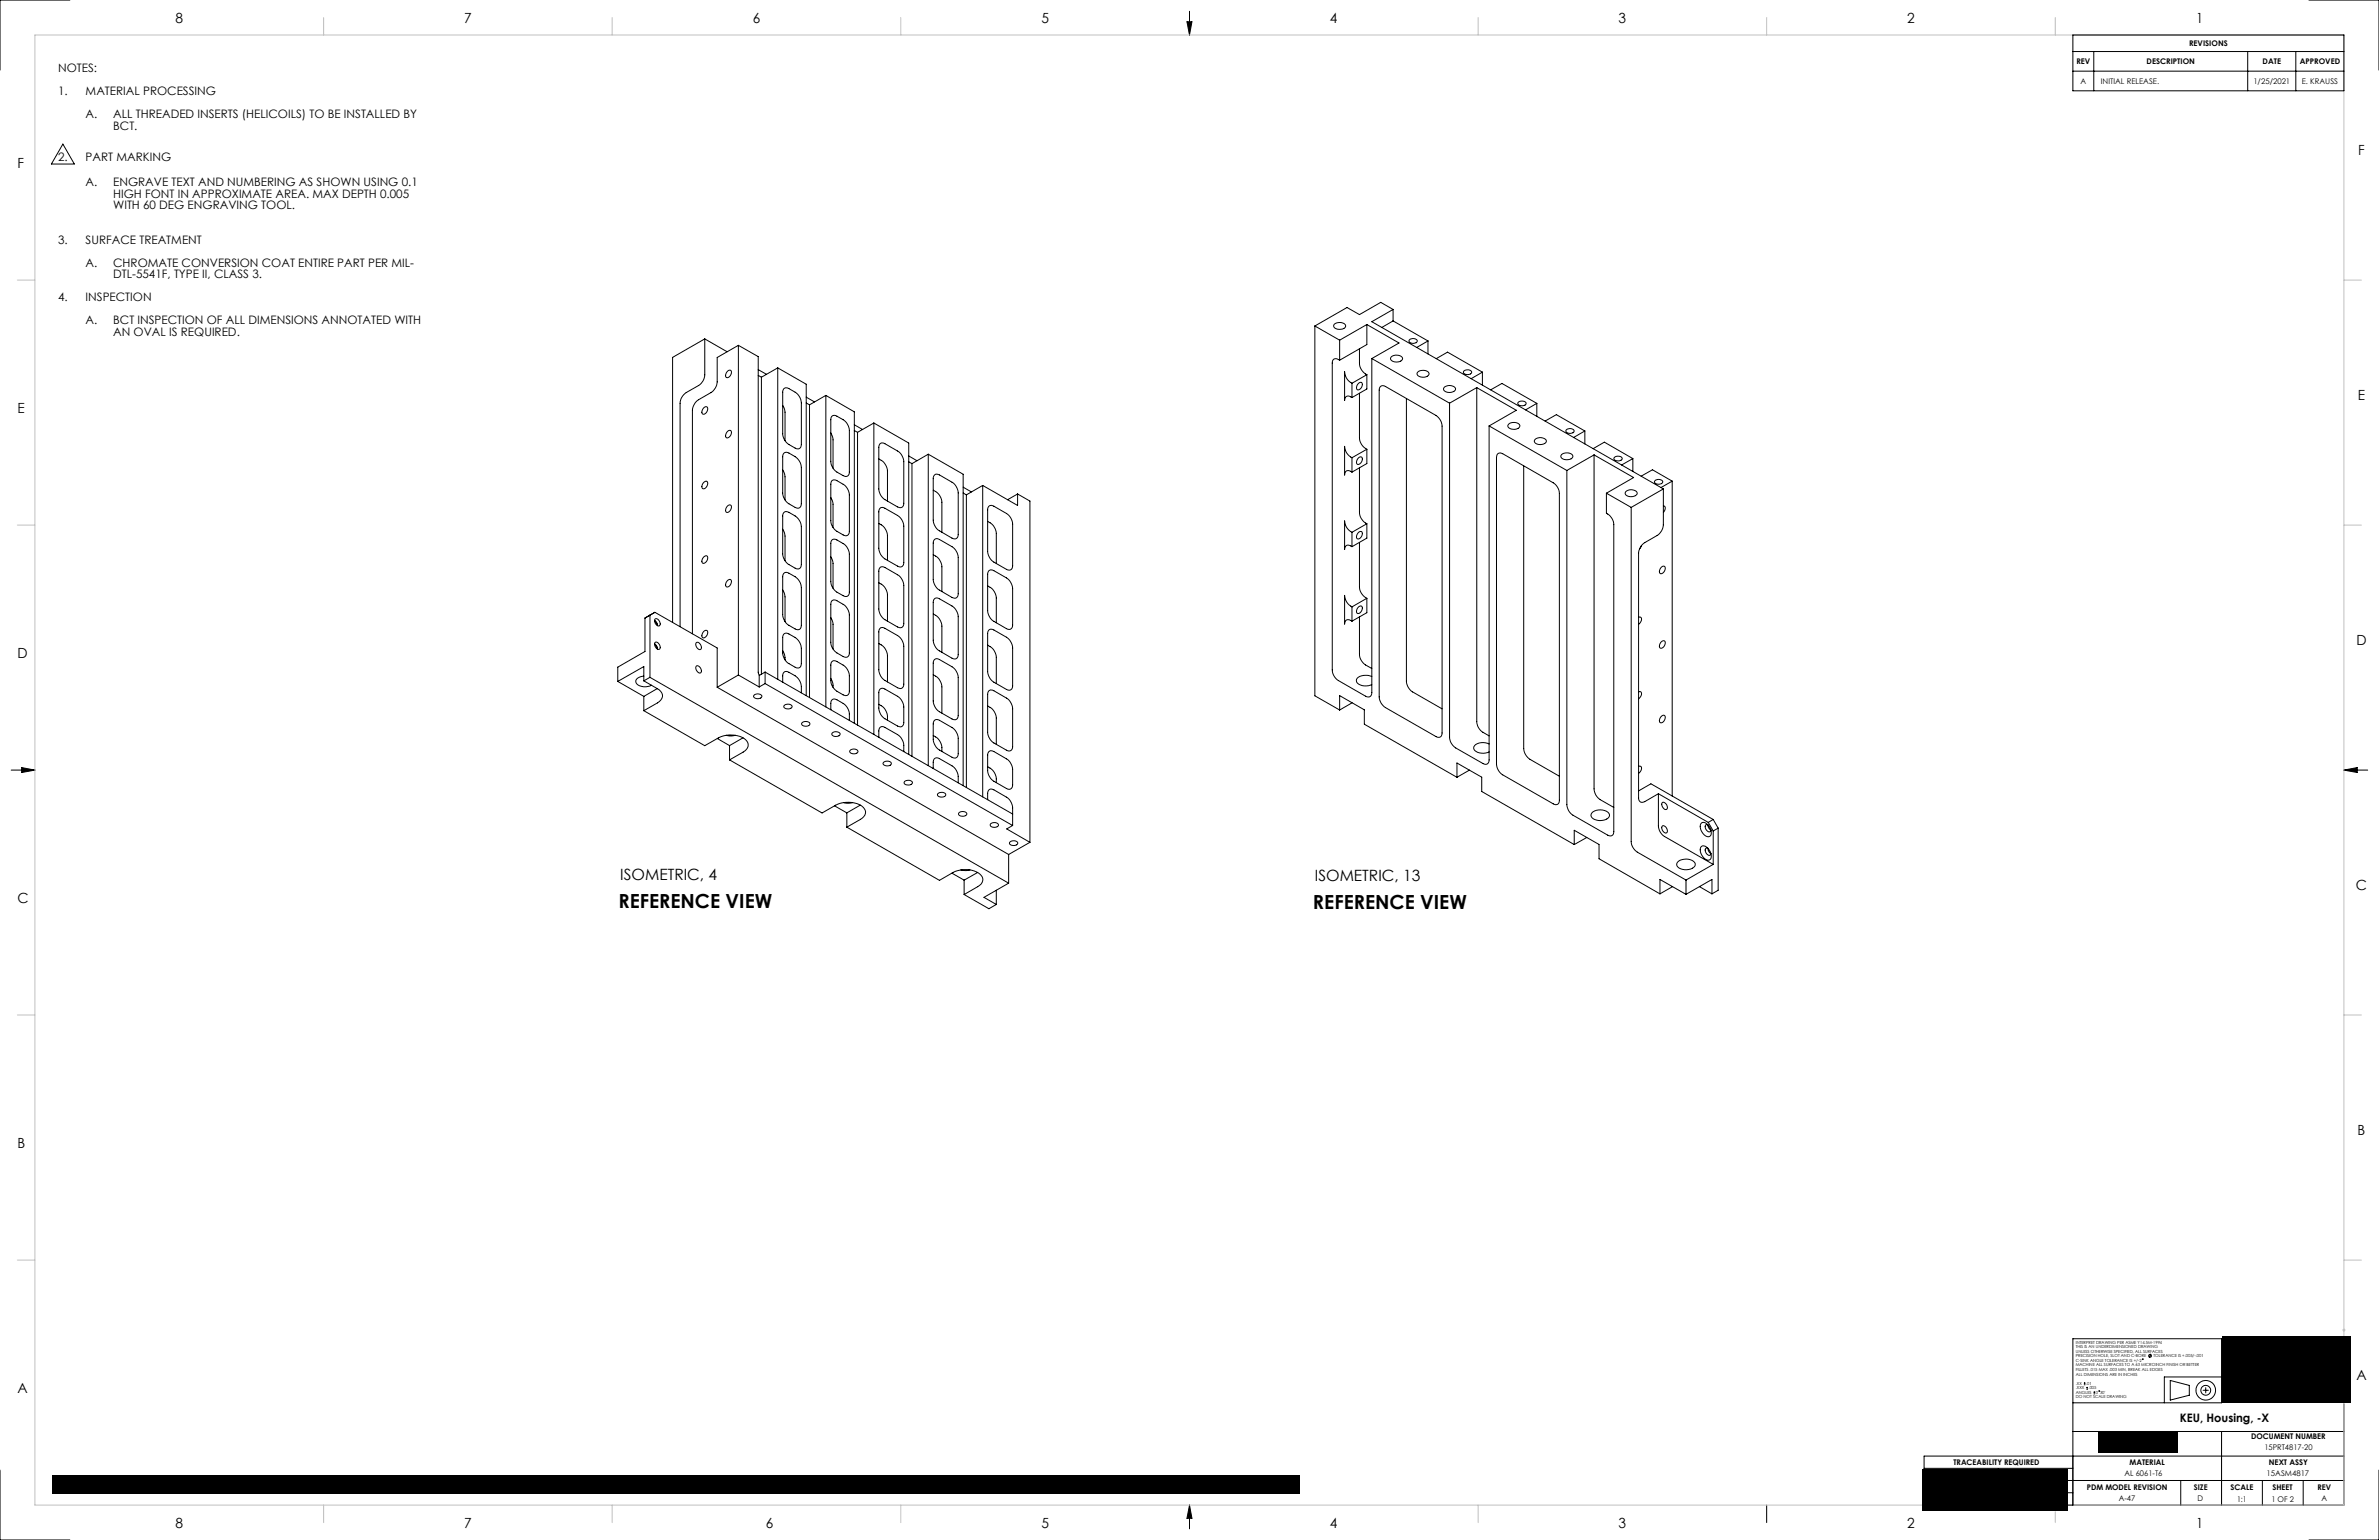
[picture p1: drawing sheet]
<svg xmlns="http://www.w3.org/2000/svg" width="864mm" height="559mm" viewBox="0 0 864 559" stroke-linecap="round" stroke-linejoin="round" font-family="sans-serif">
<defs><g id="words">
<g font-size="7.1">
<text x="224.5" y="329.6">REFERENCE VIEW</text>
<text x="476.6" y="329.8">REFERENCE VIEW</text>
</g>
<g font-size="5.6">
<text x="225.2" y="319.3">ISOMETRIC, 4</text>
<text x="477.3" y="319.6">ISOMETRIC, 13</text>
</g>
<g font-size="5.1">
<text x="63.7" y="8.5">8</text>
<text x="168.5" y="8.5">7</text>
<text x="273.3" y="8.5">6</text>
<text x="378" y="8.5">5</text>
<text x="482.8" y="8.5">4</text>
<text x="587.6" y="8.5">3</text>
<text x="692.4" y="8.5">2</text>
<text x="797.2" y="8.5">1</text>
<text x="856.1" y="56.1">F</text>
<text x="6.3" y="60.9">F</text>
<text x="6.3" y="149.8">E</text>
<text x="855.9" y="145">E</text>
<text x="855.4" y="233.9">D</text>
<text x="6.3" y="238.7">D</text>
<text x="855.2" y="322.8">C</text>
<text x="6.3" y="327.6">C</text>
<text x="855.8" y="411.7">B</text>
<text x="6.3" y="416.5">B</text>
<text x="855.4" y="500.6">A</text>
<text x="6.3" y="505.4">A</text>
<text x="63.7" y="554.6">8</text>
<text x="168.5" y="554.6">7</text>
<text x="278" y="554.6">6</text>
<text x="378" y="554.6">5</text>
<text x="482.8" y="554.6">4</text>
<text x="587.6" y="554.6">3</text>
<text x="692.4" y="554.6">2</text>
<text x="797.2" y="554.6">1</text>
</g>
<g font-size="4.2">
<text x="21.1" y="26.3">NOTES:</text>
<text x="21.1" y="34.6">1.</text>
<text x="31.1" y="34.6">MATERIAL PROCESSING</text>
<text x="31.1" y="43">A.</text>
<text x="41.1" y="43">ALL THREADED INSERTS (HELICOILS) TO BE INSTALLED BY</text>
<text x="41.1" y="47.2">BCT.</text>
<text x="21.1" y="58.6">2.</text>
<text x="31.1" y="58.6">PART MARKING</text>
<text x="31.1" y="67.6">A.</text>
<text x="41.1" y="67.6">ENGRAVE TEXT AND NUMBERING AS SHOWN USING 0.1</text>
<text x="41.1" y="71.7">HIGH FONT IN APPROXIMATE AREA. MAX DEPTH 0.005</text>
<text x="41.1" y="75.9">WITH 60 DEG ENGRAVING TOOL.</text>
<text x="21.1" y="88.4">3.</text>
<text x="31.1" y="88.4">SURFACE TREATMENT</text>
<text x="31.1" y="96.8">A.</text>
<text x="41.1" y="96.8">CHROMATE CONVERSION COAT ENTIRE PART PER MIL-</text>
<text x="41.1" y="101">DTL-5541F, TYPE II, CLASS 3.</text>
<text x="21.1" y="109.3">4.</text>
<text x="31.1" y="109.3">INSPECTION</text>
<text x="31.1" y="117.6">A.</text>
<text x="41.1" y="117.6">BCT INSPECTION OF ALL DIMENSIONS ANNOTATED WITH</text>
<text x="41.1" y="121.8">AN OVAL IS REQUIRED.</text>
<text x="791.3" y="516">KEU, Housing, -X</text>
</g>
<g font-size="2.8">
<text x="794.7" y="16.7">REVISIONS</text>
<text x="753.7" y="23.3">REV</text>
<text x="779.2" y="23.3">DESCRIPTION</text>
<text x="821.3" y="23.3">DATE</text>
<text x="834.8" y="23.3">APPROVED</text>
<text x="755.2" y="30.4">A</text>
<text x="762.6" y="30.4">INITIAL RELEASE.</text>
<text x="818" y="30.4">1/25/2021</text>
<text x="835.6" y="30.4">E. KRAUSS</text>
<text x="817.2" y="522.3">DOCUMENT NUMBER</text>
<text x="822" y="526.3">15PRT4817-20</text>
<text x="709.1" y="531.5">TRACEABILITY REQUIRED</text>
<text x="773.1" y="531.5">MATERIAL</text>
<text x="823.6" y="531.5">NEXT ASSY</text>
<text x="771.2" y="535.5">AL 6061-T6</text>
<text x="822.8" y="535.5">15ASM4817</text>
<text x="757.5" y="540.5">PDM MODEL REVISION</text>
<text x="769.1" y="544.8">A-47</text>
<text x="796.4" y="540.7">SIZE</text>
<text x="797.8" y="544.8">D</text>
<text x="809.7" y="540.7">SCALE</text>
<text x="812.1" y="544.9">1:1</text>
<text x="824.5" y="544.9">1 OF 2</text>
<text x="824.9" y="540.7">SHEET</text>
<text x="841.3" y="540.7">REV</text>
<text x="842.7" y="544.7">A</text>
</g>
<g font-size="1.5">
<text x="753.5" y="487.6">INTERPRET DRAWING PER ASME Y14.5M-1994</text>
<text x="753.5" y="489.2">THIS IS AN UNDERDIMENSIONED DRAWING</text>
<text x="753.5" y="490.9">UNLESS OTHERWISE SPECIFIED, ALL SURFACES</text>
<text x="753.5" y="494.2">C-SINK ANGLE TOLERANCE IS +/-2</text>
<text x="753.5" y="492.5">PRECISION HOLE, SLOT AND C-BORE</text>
<text x="753.5" y="495.8">MACHINE ALL SURFACES TO A 63 MICROINCH FINISH OR BETTER</text>
<text x="753.5" y="497.5">FILLETS .015 MAX .003 MIN, BREAK ALL EDGES</text>
<text x="781.8" y="492.5">TOLERANCE IS +.005/-.001</text>
<text x="753.5" y="499.1">ALL DIMENSIONS ARE IN INCHES</text>
<text x="753.5" y="502.4">.XX</text>
<text x="757.3" y="502.4">.01</text>
<text x="753.5" y="504.1">.XXX</text>
<text x="753.5" y="505.7">ANGLES</text>
<text x="753.5" y="507.4">DO NOT SCALE DRAWING</text>
<text x="758.2" y="504.1">.005</text>
<text x="760.8" y="505.7">0</text>
<text x="762.3" y="505.7">30'</text>
</g>
</g></defs>
<g fill="none" stroke="#000" stroke-width=".36">
<path d="M25.4 0h-25.4v25.4M430.9 7.9h1.8l-.9 4.8zM431.8 4.1v8.6M752.5 12.7h98.4v20.2h-98.4zM752.5 18.7h98.4M760.1 18.7v14.2M815.9 18.7v14.2M833.4 18.7v14.2M838.2 0h25.4v25.4M752.5 25.8h98.4M22.8 52.3l4.2 7.2h-8.3zM477.3 118.3v134.2l9 5.1"/>
<path d="M477.3 118.3l9 5.1M484.4 117.7a2.86 2.86 0 0 1 4.1 .5 2.5 2.5 0 0 1-4 .8 .89 .89 0 0 1-.1-1.3zM496.2 117.8l11.7 6.7-9.9 5.6M496.2 117.8l-9.9 5.6M496.2 117.8v7.2l-9.9 5.7M505.7 112.3l-4.5-2.6-7.7 4.5-4.5-2.6-11.7 6.7M505.7 112.3l-7.7 4.4 105.8 60.7M505.7 116.5l-4.1 2.3M505.7 116.5l12.7 7.2M505.7 112.3v4.2M255.8 123v13a4.8 4.8 0 0 1-2.2 3.9l-4.5 2.6a4.9 4.9 0 0 0-2.2 3.8v81.1M255.8 123l-11.6 6.7v96.1"/>
<path d="M255.8 123l8.1 4.6M263.9 134.9a.92 .92 0 0 1 1.6-.2 1.77 1.77 0 0 1-1.9 2.2l-.2-.6zM268 125.3l-7.7 4.4v8.9a4.9 4.9 0 0 1-2.2 3.9l-4.5 2.5a5.1 5.1 0 0 0-2.2 3.9v81.1M268 125.3l7.2 4.1v114.5l.5 1.1M268 125.3v119.6M275.2 136.2l1.2 .7M275.2 134.1l3 1.7M276.4 136.9v107.8M282.3 133.5v113M282.3 133.5l10.4 5.9v113M282.3 133.5l-5.9 3.4M486.3 123.4v7.3"/>
<path d="M490.8 139.1a4.9 4.9 0 0 1-2.7-4.2v10.4a1.48 1.48 0 0 1 .9-1.6 1.48 1.48 0 0 1 1.8 .6M490.8 139.1v5.2M493.3 139l.7-.3a1.61 1.61 0 0 1 .3 1.8 1.61 1.61 0 0 1-1.6 .9l-.2-1.1zM493.5 126.6v5.2a4.9 4.9 0 0 0 2.7 4.2M496.2 136v5.1l-5.4 3.2M496.2 136l-5.4 3.1M498 130.1v121.2a1.39 1.39 0 0 1-.7 1.5 1.39 1.39 0 0 1-1.6-.2l-9.9-5.7a4.8 4.8 0 0 1-2.2-3.8v-111.3a1.47 1.47 0 0 1 .9-1.7 1.47 1.47 0 0 1 1.8 .6M498 130.1l28.2 16.2M505 129.5a2.86 2.86 0 0 1 4.2 .5 2.55 2.55 0 0 1-4.4 .2zM511.6 123.4a1.79 1.79 0 0 1 2.9 .4 1.75 1.75 0 0 1-3-.2zM514.6 135a2.82 2.82 0 0 1 4.2 .5 2.5 2.5 0 0 1-4 .9 .85 .85 0 0 1-.2-1.4zM518.4 123.7l-4.1 2.4"/>
<path d="M518.4 123.7v4.7M521.4 130.1l4.1-2.3 12.6 7.2M531.4 134.7a1.79 1.79 0 0 1 2.8 .4 1.75 1.75 0 0 1-3-.1zM538.1 135l-4.1 2.4M538.1 135v4.7M255.3 148.2a.9 .9 0 0 1 1.6-.2 1.76 1.76 0 0 1-1.9 2.2l-.2-.6zM263.9 156.7a.9 .9 0 0 1 1.6-.2 1.76 1.76 0 0 1-1.9 2.3l-.2-.6zM284.1 147.1l.7 1.4 .2 1.1v10.3M284.5 141.1l.6-.4 1.3 .3a7.9 7.9 0 0 1 3.5 2.4l.8 1.7 .2 1.1v15.1a1.39 1.39 0 0 1-.7 1.4 1.39 1.39 0 0 1-1.6-.1 8.1 8.1 0 0 1-3.5-2.5l-.8-1.6-.2-1.1v-15.1zM292.7 146.2l1.2 .7M292.7 144.1l3 1.7M293.9 146.9v106.2"/>
<path d="M299.8 143.5v113M299.8 143.5l10.3 5.9v113M299.8 143.5l-5.9 3.4M301.6 157.1l.8 2.5v10.3M301.9 151.1l1.1-.4 .8 .3a7.8 7.8 0 0 1 3.5 2.5l.6 1 .4 1.7v15.1a1.37 1.37 0 0 1-.6 1.4 1.37 1.37 0 0 1-1.6-.1 7.9 7.9 0 0 1-3.5-2.5l-.9-1.6-.1-1.1v-15.1zM310.1 156.2l1.2 .7M310.1 154.1l3 1.8M311.3 156.9v106.2M317.2 153.5l12.7 7.3v113M317.2 153.5v113M317.2 153.5l-5.9 3.4M493.5 142.7v16.2a4.9 4.9 0 0 0 2.7 4.1"/>
<path d="M501.1 140.3l.6-.4 1.2 .3 18.4 10.5a4.9 4.9 0 0 1 2.2 3.9v111.4a1.36 1.36 0 0 1-.7 1.4 1.36 1.36 0 0 1-1.5-.1l-18.4-10.5a4.9 4.9 0 0 1-2.2-3.9v-111.4zM510.5 144.6v102.6a4.9 4.9 0 0 0 2.3 3.9l10.7 6.1M524.3 140.5a2.79 2.79 0 0 1 4.1 .6 2.52 2.52 0 0 1-4.4 .2zM526.2 146.3v121.2a4.9 4.9 0 0 0 2.2 3.9l9.9 5.6a1.37 1.37 0 0 0 1.6 .2 1.37 1.37 0 0 0 .7-1.5v-121.1M536.1 140.7v121.1a4.8 4.8 0 0 0 2.2 3.9l2.3 1.3M536.1 140.7l14.3 8.2-9.8 5.7M536.1 140.7l-9.9 5.6M540.6 154.6l28.2 16.1M541.1 141.5l4.1-2.4 12.7 7.3M547.6 154a2.82 2.82 0 0 1 4.1 .4 2.52 2.52 0 0 1-4.4 .2zM551.1 146a1.82 1.82 0 0 1 2.9 .5 1.77 1.77 0 0 1-3-.2zM557.2 159.5a2.75 2.75 0 0 1 4.1 .5 2.55 2.55 0 0 1-3.9 .8 .85 .85 0 0 1-.2-1.3z"/>
<path d="M557.9 146.4l-4.1 2.3M557.9 146.4v4.7M560.9 152.8l4.1-2.3 10.3 5.9M568.5 156a1.78 1.78 0 0 1 2.9 .5 1.75 1.75 0 0 1-3-.2zM575.3 156.4l-4.1 2.3M575.3 156.4v4.7M255.3 175.2a.92 .92 0 0 1 1.6-.2 1.77 1.77 0 0 1-1.9 2.3l-.2-.7zM284.1 170.5l.7 1.4 .2 1.1v8.4M284.5 164.5l1-.4 .9 .3a8.2 8.2 0 0 1 3.5 2.5l.6 1 .4 1.7v13.2a1.39 1.39 0 0 1-.7 1.4 1.39 1.39 0 0 1-1.6-.1 8.1 8.1 0 0 1-3.5-2.5l-.8-1.6-.2-1.1v-13.2zM301.9 174.5l.7-.4 1.2 .3a7.3 7.3 0 0 1 3.5 2.5l.9 1.6 .1 1.1v13.2a1.39 1.39 0 0 1-.6 1.4 1.39 1.39 0 0 1-1.6-.1 7.9 7.9 0 0 1-3.5-2.4l-.9-1.7-.1-1.1v-13.2zM319 166.5a5.1 5.1 0 0 1 3.2 4.4v10.9M319.4 161.1l.6-.4 .8 .1 5 2.9a4.9 4.9 0 0 1 2.3 3.8v15.1a1.39 1.39 0 0 1-.7 1.5 1.39 1.39 0 0 1-1.6-.2l-4.6-2.6a4.8 4.8 0 0 1-2.2-3.9v-15.1z"/>
<path d="M329.9 167.6l1.1 .6M329.9 165.5l3 1.7M331 168.2v106.2M337 164.8l12.6 7.3v113M337 164.8v113M337 164.8l-6 3.4M338.8 177.9a5 5 0 0 1 3.1 4.3v10.9M339.2 172.4l.6-.4 1.2 .3 4.6 2.7a4.9 4.9 0 0 1 2.2 3.9v15.1a1.39 1.39 0 0 1-.6 1.4 1.39 1.39 0 0 1-1.6-.1l-4.6-2.7a4.9 4.9 0 0 1-2.2-3.9v-15zM349.6 178.9l1.2 .7M349.6 176.8l3 1.7M350.8 179.6v106.2M356.7 176.1l12.7 7.3v-4.2"/>
<path d="M356.7 176.1v113.1M356.7 176.1l-5.9 3.5M369.4 179.2l4.5 2.6v123.8M369.4 179.2l-3.6 2.1M490.8 166.1a4.9 4.9 0 0 1-2.7-4.1v10.4a1.47 1.47 0 0 1 .9-1.7 1.47 1.47 0 0 1 1.8 .6M490.8 166.1v5.2M493.3 166l.7-.2a1.58 1.58 0 0 1 .3 1.8 1.58 1.58 0 0 1-1.6 .8l-.2-1.1zM493.5 169.8v16.1a4.8 4.8 0 0 0 2.7 4.1M496.2 163v5.2l-5.4 3.1M496.2 163l-5.4 3.1M543.6 164.7l1.1-.3 .8 .2 18.3 10.6a4.8 4.8 0 0 1 2.3 3.9v111.3a1.35 1.35 0 0 1-.7 1.4 1.35 1.35 0 0 1-1.6-.1l-18.3-10.5a4.9 4.9 0 0 1-2.3-3.9v-111.3zM553.1 169.1v102.5a5.1 5.1 0 0 0 2.3 3.9l10.7 6.2"/>
<path d="M566.8 165a2.86 2.86 0 0 1 4.2 .5 2.5 2.5 0 0 1-4 .8 .89 .89 0 0 1-.2-1.3zM568.8 170.7v121.2a4.8 4.8 0 0 0 2.2 3.9l12.6 7.2a1.37 1.37 0 0 0 1.6 .2 1.37 1.37 0 0 0 .6-1.5v-111.3a4.8 4.8 0 0 0-2.7-4.1v-7.3M578.3 162.8l4.1-2.4 10.3 6M578.7 165.1v121.1a4.9 4.9 0 0 0 2.2 4l4.9 2.8M578.7 165.1l14.3 8.2-9.9 5.7M578.7 165.1l-9.9 5.6M583.1 179l9 5.1M586 166a1.82 1.82 0 0 1 2.9 .5 1.77 1.77 0 0 1-3-.2zM590.2 178.4a2.79 2.79 0 0 1 4.1 .5 2.52 2.52 0 0 1-4.3 .2zM592.7 166.4l-4.1 2.3M592.7 166.4v4.7M595.7 172.8l4.2-2.3 7.1 4.1"/>
<path d="M600.7 174.5a1.79 1.79 0 0 1 2.9 .4 1.75 1.75 0 0 1-3-.1zM603.8 177.4v13a4.9 4.9 0 0 1-2.2 3.9l-4.5 2.6a5.1 5.1 0 0 0-2.3 3.9v88.7a1.39 1.39 0 0 0 .7 1.5 1.39 1.39 0 0 0 1.6-.1l4.9-2.9M603.8 177.4l-11.7 6.7M607 174.6l-4.1 2.3M607 174.6v114.3M263.9 183.8a.92 .92 0 0 1 1.6-.2 1.77 1.77 0 0 1-1.9 2.2l-.2-.6zM284.1 192l.7 1.4 .2 1.1v8.9M284.5 186l.6-.4 1.3 .3a8.2 8.2 0 0 1 3.5 2.5l.6 1 .4 1.7v13.8a1.39 1.39 0 0 1-.7 1.4 1.39 1.39 0 0 1-1.6-.1 7.3 7.3 0 0 1-3.5-2.5l-.8-1.6-.2-1.1v-13.7zM301.6 180.5l.8 2v8.9M301.9 196l.7-.3 1.2 .2a7.8 7.8 0 0 1 3.5 2.5l.9 1.6 .1 1.1v13.7a1.37 1.37 0 0 1-.6 1.5 1.37 1.37 0 0 1-1.6-.2 7.9 7.9 0 0 1-3.5-2.4l-.9-1.6-.1-1.1v-13.8zM319 189.9a5 5 0 0 1 3.2 4.4v9M319.4 184.5l.6-.3h.8l5 2.8a4.9 4.9 0 0 1 2.3 3.9v13.2a1.37 1.37 0 0 1-.7 1.5 1.37 1.37 0 0 1-1.6-.2l-4.6-2.6a4.8 4.8 0 0 1-2.2-3.9v-13.2z"/>
<path d="M339.2 195.8l.6-.3h.8l5 2.9a5.1 5.1 0 0 1 2.2 3.9v13.1a1.39 1.39 0 0 1-.6 1.5 1.39 1.39 0 0 1-1.6-.1l-4.6-2.7a4.9 4.9 0 0 1-2.2-3.8v-13.2zM358.5 189.2a5 5 0 0 1 3.2 4.4v10.9M358.9 183.8l.6-.4 .8 .1 5 2.8a4.9 4.9 0 0 1 2.3 3.9v15.1a1.39 1.39 0 0 1-.7 1.4 1.39 1.39 0 0 1-1.6-.1l-4.5-2.6a5.1 5.1 0 0 1-2.3-3.9v-15.1zM490.8 193.1a4.9 4.9 0 0 1-2.7-4.1v10.4a1.47 1.47 0 0 1 .9-1.6 1.47 1.47 0 0 1 1.8 .6M490.8 193.1v5.3M492.9 193.4a.92 .92 0 0 1 1.6-.2 1.77 1.77 0 0 1-1.8 2.3l-.3-.7zM493.5 196.8v16.2a4.9 4.9 0 0 0 2.7 4.1M496.2 190v5.3l-5.4 3.1M496.2 190l-5.4 3.1M592.1 184.1v121.2a4.9 4.9 0 0 0 2.3 3.9l17.6 10.1M595.8 198l-.7 1.2M603.8 183.6l.5 .1 .2 .6-.7 1.6"/>
<path d="M255.3 202.3l1.1-.7a1.61 1.61 0 0 1 .2 1.9 1.61 1.61 0 0 1-1.6 .8l-.2-.6zM263.9 210.9a.92 .92 0 0 1 1.6-.3 1.77 1.77 0 0 1-1.9 2.3l-.2-.7zM284.1 214.1l.7 1.4 .2 1.1v8.9M284.5 208.1l1-.4 .9 .3a7.9 7.9 0 0 1 3.5 2.4l.6 1.1 .4 1.7v13.7a1.39 1.39 0 0 1-.7 1.5 1.39 1.39 0 0 1-1.6-.2 7.8 7.8 0 0 1-3.5-2.4l-.8-1.7-.2-1.1v-13.7zM301.6 202l.8 2v9.5M301.9 218.1l.7-.4 1.2 .3a7.3 7.3 0 0 1 3.5 2.5l.9 1.6 .1 1.1v13.7a1.39 1.39 0 0 1-.6 1.5 1.39 1.39 0 0 1-1.6-.2 8.2 8.2 0 0 1-3.5-2.4l-.9-1.7-.1-1.1v-13.7zM319 211.5a5 5 0 0 1 3.2 4.3v9.6M319.7 205.8l.7-.2 .8 .3 4.6 2.7a4.9 4.9 0 0 1 2.3 3.8v13.8a1.39 1.39 0 0 1-.7 1.4 1.39 1.39 0 0 1-1.6-.1l-4.6-2.6a4.8 4.8 0 0 1-2.2-3.9v-13.7l.2-1zM338.8 201.3a5 5 0 0 1 3.1 4.4v9M339.2 217.3l.6-.3 .8 .1 5 2.8a5.1 5.1 0 0 1 2.2 3.9v13.7a1.39 1.39 0 0 1-.6 1.5 1.39 1.39 0 0 1-1.6-.2l-4.6-2.6a4.9 4.9 0 0 1-2.2-3.9v-13.7zM358.5 212.6a5.1 5.1 0 0 1 3.2 4.4v9M358.9 207.2l.6-.4 .8 .1 5 2.8a5.1 5.1 0 0 1 2.3 3.9v13.2a1.39 1.39 0 0 1-.7 1.4 1.39 1.39 0 0 1-1.6-.1l-4.5-2.6a4.9 4.9 0 0 1-2.3-3.9v-13.2z"/>
<path d="M496.2 217.1v5.2l-5.4 3.1M496.2 217.1l-5.4 3.1M602.9 206a.9 .9 0 0 1 1.5-.2 1.76 1.76 0 0 1-1.8 2.3l-.2-.7zM235.9 223.2v22.6M237.6 233.6l.9 1 .2 .9zM237.6 225.1l.9 1 .2 .9M237.6 225.1l1.1 1.9M237.8 233.1a1.68 1.68 0 0 1 1.6 2.4 1.68 1.68 0 0 1-1.6-2.4zM237.8 224.6a1.54 1.54 0 0 1 1.6 .8 1.54 1.54 0 0 1-.3 1.8 1.83 1.83 0 0 1-1.3-2.6zM238.7 227h.1M238.7 235.5h.1M252.8 233.2a1.68 1.68 0 0 1 1.6 2.4 1.68 1.68 0 0 1-1.6-2.4z"/>
<path d="M255.3 229.3a.9 .9 0 0 1 1.6-.2 1.76 1.76 0 0 1-1.9 2.3l-.2-.7zM284.1 236.1l.7 1.4 .2 1.9M284.5 230.1l1-.4 .9 .3a7.9 7.9 0 0 1 3.5 2.5l.8 1.6 .2 1.1v5.6a1.39 1.39 0 0 1-.7 1.5 1.39 1.39 0 0 1-1.6-.2 7.3 7.3 0 0 1-3.5-2.5l-.8-1.6-.2-1.1v-5.5zM301.6 224.1l.8 1.9v9.5M319 233.5a5 5 0 0 1 3.2 4.4v9.5M319.7 227.8h1.1l5 2.8a4.9 4.9 0 0 1 2.3 3.9v13.7a1.39 1.39 0 0 1-.7 1.5 1.39 1.39 0 0 1-1.6-.1l-4.6-2.7a4.8 4.8 0 0 1-2.2-3.9v-13.7l.2-.9zM338.8 222.8a5 5 0 0 1 3.1 4.4v9.5M339.2 239.4l.6-.4 .8 .1 5 2.8a5.1 5.1 0 0 1 2.2 4v13.7a1.39 1.39 0 0 1-.6 1.4 1.39 1.39 0 0 1-1.6-.1l-4.6-2.6a5.1 5.1 0 0 1-2.2-3.9v-13.8zM358.5 234.1a5 5 0 0 1 3.2 4.4v9.5M358.9 228.7l.6-.4 .8 .1 5 2.8a5.1 5.1 0 0 1 2.3 3.9v13.7a1.39 1.39 0 0 1-.7 1.5 1.39 1.39 0 0 1-1.6-.1l-4.5-2.7a5.1 5.1 0 0 1-2.3-3.9v-13.7zM490.8 220.2a4.9 4.9 0 0 1-2.7-4.2v10.4a1.48 1.48 0 0 1 .9-1.5 1.48 1.48 0 0 1 1.8 .5M490.8 220.2v5.2"/>
<path d="M492.9 220.5a.92 .92 0 0 1 1.6-.3 1.77 1.77 0 0 1-1.8 2.3l-.3-.6zM493.5 223.8v13.6a4.9 4.9 0 0 0 2.2 3.9l2.3 1.3M594.8 224l.2-.1a.67 .67 0 0 1 .9 .7l-.3 1-.8 .9M602.9 233.1a.92 .92 0 0 1 1.5-.3 1.77 1.77 0 0 1-1.8 2.3l-.2-.6zM224.3 247.3v-5.2l9.8-5.7v-12.1l3.6-2.1 22.6 12.9v14.3M224.3 247.3l9.4 5.4M233.7 257.9l22.1 12.7 5-2.8a9 9 0 0 1 10.4 1.2 2.62 2.62 0 0 1-1.4 3.9l-5 2.8M233.7 247.1l5 2.8a2.72 2.72 0 0 1 1.8 2.6 2.72 2.72 0 0 1-1.8 2.6l-5 2.8M233.7 245.4l-1.6 .3a1.57 1.57 0 0 0-1.3 1.7 1.57 1.57 0 0 0 1.4 1.4l2.3 .4 2-.6M233.7 247.1v-5.2l-9.4 5.4M233.7 252.7v5.2M235.9 245.8l-2.2 1.3"/>
<path d="M235.9 245.8l130.2 74.7M238.6 249.9l-4.9 2.8M252.8 241.7a1.68 1.68 0 0 1 1.6 2.4 1.68 1.68 0 0 1-1.6-2.4zM260.3 249.4l105.8 60.7M268 244.9l-7.7 4.5M268 244.9l7.6 4.4M273.7 252.3a1.79 1.79 0 0 1 2.9 .4 1.75 1.75 0 0 1-3.1-.1zM277.7 248l-2.1 1.3M277.7 248l89.9 51.5M277.7 243.9l-2.1 1.2v4.2M277.7 243.9v4.1M277.7 243.9l89.9 51.5"/>
<path d="M284.1 247.5v-2.2a1.37 1.37 0 0 1 .7-1.5 1.37 1.37 0 0 1 1.6 .1 7.9 7.9 0 0 1 3.5 2.5l.8 1.6 .2 3.4M284.7 256a1.79 1.79 0 0 1 2.8 .4 1.75 1.75 0 0 1-3-.1zM301.6 257.5v-2.3a1.36 1.36 0 0 1 .6-1.4 1.36 1.36 0 0 1 1.6 .1 8.1 8.1 0 0 1 3.5 2.5l.6 1.1a6.9 6.9 0 0 1 .4 3.9M301.6 246.1l.8 2v1.3M301.9 240.1l.7-.4 1.2 .3a8.1 8.1 0 0 1 3.5 2.5l1 2.2v6.1a1.39 1.39 0 0 1-.6 1.5 1.39 1.39 0 0 1-1.6-.2 8.2 8.2 0 0 1-3.5-2.4l-1-2.2v-6.2zM319 255.6a5.4 5.4 0 0 1 3.2 5.7M319.4 250.1l.6-.3h.8l5 2.9a5.1 5.1 0 0 1 2.3 3.8v5.6a1.39 1.39 0 0 1-.7 1.5 1.39 1.39 0 0 1-1.6-.1l-4.6-2.7a4.8 4.8 0 0 1-2.2-3.9v-5.5zM338.8 244.8a5 5 0 0 1 3.1 4.4v9.6M358.5 256.2a5.1 5.1 0 0 1 3.2 4.4v9.5M358.9 250.7l.6-.3h.8l5 2.9a4.9 4.9 0 0 1 2.3 3.9v13.7a1.39 1.39 0 0 1-.7 1.4 1.39 1.39 0 0 1-1.6-.1l-4.5-2.6a5.1 5.1 0 0 1-2.3-3.9v-13.7zM486.3 257.6v-5.2l9 5.2v5.2l33.6 19.2M490.8 255l-4.5 2.6"/>
<path d="M498 245.5a4.7 4.7 0 0 0-5.6 1.1 2.75 2.75 0 0 0 3.6 2.3l2-.5M594.8 251.1l.5-.2a1.6 1.6 0 0 1-.5 2.7M4.1 279.4h8.6M7.9 278.5l4.8 .9-4.8 .9zM260.4 268l4.4 2.5M263.6 266.8l1.2 .3 2.1-.3M264.8 275.7l33.6 19.3 5-2.8a9 9 0 0 1 10.4 1.2 2.59 2.59 0 0 1-1.5 3.9l-4.9 2.8M264.8 270.5v5.2M269.7 267.7l-4.9 2.8M291.1 262.3a1.8 1.8 0 0 1 2.9 .4 1.77 1.77 0 0 1-3-.1zM302.1 266a1.82 1.82 0 0 1 2.9 .5 1.78 1.78 0 0 1-3.1-.2zM308.6 272.3a1.79 1.79 0 0 1 2.9 .4 1.75 1.75 0 0 1-3.1-.1z"/>
<path d="M319 267.5v-2.2a1.36 1.36 0 0 1 .7-1.5 1.36 1.36 0 0 1 1.5 .1l4.6 2.7a5.1 5.1 0 0 1 2.3 3.8v2.3M320.7 276.7a1.78 1.78 0 0 1 2.9 .4 1.75 1.75 0 0 1-3.1-.1zM338.8 278.9v-2.3a1.39 1.39 0 0 1 .6-1.5 1.39 1.39 0 0 1 1.6 .2l4.6 2.6a5.1 5.1 0 0 1 2.2 3.9v2.3M338.8 266.9a5.4 5.4 0 0 1 3.1 5.8M339.2 261.4l.6-.3 .8 .1 5 2.8a5.1 5.1 0 0 1 2.2 3.9v5.6a1.39 1.39 0 0 1-.6 1.4 1.39 1.39 0 0 1-1.6-.1l-4.6-2.6a5.1 5.1 0 0 1-2.2-3.9v-5.6zM358.5 278.2a5.4 5.4 0 0 1 3.2 5.8M358.9 272.8l.6-.4 1.3 .3 4.5 2.6a4.9 4.9 0 0 1 2.3 3.9v5.6a1.39 1.39 0 0 1-.7 1.4 1.39 1.39 0 0 1-1.6-.1l-4.5-2.6a5.1 5.1 0 0 1-2.3-3.9v-5.6zM533.4 279.4l-4.5 2.6M540.6 269.9a4.5 4.5 0 0 0-5.6 1.1 1.98 1.98 0 0 0 2.1 2.2l1.5 .1 2-.5M594.8 278.1l.5-.1a1.6 1.6 0 0 1-.5 2.6M602.9 260.1a.92 .92 0 0 1 1.5-.2 1.77 1.77 0 0 1-1.8 2.3l-.2-.7zM850.9 279.4h8.6"/>
<path d="M850.9 279.4l4.8-.9v1.8zM303 292.4l4.4 2.6M306.2 291.2l1.2 .3 2.1-.3M307.4 295v5.1M312.3 292.1l-4.9 2.9M328.3 283.6a1.79 1.79 0 0 1 2.9 .5 1.75 1.75 0 0 1-3-.2zM340.4 288a1.76 1.76 0 0 1 2.9 .5 1.77 1.77 0 0 1-3-.2zM348.1 295a1.82 1.82 0 0 1 2.9 .4 1.77 1.77 0 0 1-3.1-.2zM358.5 290.2v-2.3a1.39 1.39 0 0 1 .7-1.4 1.39 1.39 0 0 1 1.6 .1l4.5 2.6a4.9 4.9 0 0 1 2.3 3.9v6.4M359.6 299a1.8 1.8 0 0 1 2.9 .4 1.77 1.77 0 0 1-3.1-.1zM367.6 299.5l-2.2 1.3 8.5 4.8M528.9 282v-5.1l9 5.1v5.2l33.6 19.3"/>
<path d="M578.2 294.6a4.4 4.4 0 0 1 6 .9 2.14 2.14 0 0 1-2.2 2.1 3.6 3.6 0 0 1-4.5-1.7zM594.8 287l4.5-2.6 22.6 13M602 288v11.6a4.8 4.8 0 0 0 2.2 3.9l17.7 10.2M602 288l18.1 10.4M603.5 299.7a1.54 1.54 0 0 1 1.5 .9 1.54 1.54 0 0 1-.2 1.7 1.83 1.83 0 0 1-1.3-2.6zM603.5 291.2a1.68 1.68 0 0 1 1.5 2.5 1.68 1.68 0 0 1-1.5-2.5zM617.7 298.6a3.2 3.2 0 0 1 3.5 3.3 1.4 1.4 0 0 1-.8 1.7 1.4 1.4 0 0 1-1.8-.7 3.2 3.2 0 0 1-.9-4.3zM620 299.3l.2 1 .9 .9-.3 .6a1.54 1.54 0 0 1-1.5-.9 1.54 1.54 0 0 1 .2-1.7l.5 .1M620.1 298.4l1.8 3.1M621.9 297.4l-1.8 1M621.9 297.4l1.8 3.1M307.4 300.1l33.6 19.3 5-2.8a8.9 8.9 0 0 1 10.3 1.3 2.59 2.59 0 0 1-1.4 3.8l-4.9 2.9"/>
<path d="M345.5 316.8l4.5 2.6M348.8 315.7l1.9 .2 1.4-.2M350 319.4v5.2M354.9 316.6l-4.9 2.8M366.1 310.1v10.4M366.6 305.6a1.79 1.79 0 0 1 2.9 .4 1.75 1.75 0 0 1-3.1-.1zM373.9 305.6l-7.8 4.5M571.5 306.5v-5.2l9 5.1v5.2l22.1 12.7M576 303.9l-4.5 2.6M609 312.8a4.4 4.4 0 0 1 6.4 .6 2.49 2.49 0 0 1-3.1 2.2l-2.2-.4a1.52 1.52 0 0 1-1.1-2.4zM612 319.3v5.2M617.4 307.4a1.7 1.7 0 0 1 2.7 .5 2.85 2.85 0 0 1 .4 4.2 3.6 3.6 0 0 1-3.1-4.7z"/>
<path d="M620 307.8l.2 1 .9 .9M620 307.8l-.5-.1a1.54 1.54 0 0 0-.2 1.7 1.54 1.54 0 0 0 1.5 .9l.3-.6M621.9 313.7l-9.9 5.6M621.9 301.5v12.2M623.7 300.5v22.5l-2.2 1.3M623.7 300.5l-1.8 1M350 324.6l9 5.1 2.7-1.5M361.7 323v5.2M366.1 320.5l-8.9 5.1 4.5 2.6M602.6 324.3v-5.2l9.4 5.4M607.1 321.7l-4.5 2.6M616.9 321.7l4.6 2.6"/>
<path d="M621.5 324.3v-5.2l-9.5 5.4M780.8 491.2l-.6 1.5M806.4 485.8v23.2h-53.9M806.4 499.6h-20.7v9.4M806.7 485.8h-54.2v60.3M752.5 519.4h98.4M756.5 502.5h.5M756.5 501.9h.5M756.7 501.6v.6M757.4 504.1h.5M757.4 503.5h.5M757.7 503.2v.6"/>
<path d="M760 505.8h.6M760 505.2h.6M760.3 504.9v.6M787.8 500.9l6.9 1.8v3.6l-6.9 1.7zM799.7 504.5h2M800.7 503.5v1.9M806.4 519.4v26.7M850.9 509.4v36.7h-100.3M0 533.4v25.4h25.4M698.5 532.8h54M725.5 532.8v.6M791.6 537.2v8.9"/>
<path d="M821.3 537.2v8.9M836.1 537.2v8.9M850.9 537.2h-100.3M850.9 528.4h-152.4v5M863.6 533.4v25.4h-25.4M431.8 546.1v8.6M431.8 546.1l.9 4.8h-1.8zM641.3 546.1v6.4M750.6 541.7h1.9"/>
<circle cx="777.9" cy="493.2" r=".15"/>
<circle cx="780.5" cy="492" r=".5"/>
<circle cx="762" cy="504.8" r=".15"/>
<circle cx="800.7" cy="504.5" r="1.79"/>
<circle cx="800.7" cy="504.5" r="3.6"/>
</g>
<g fill="none" stroke="#c0c0c0" stroke-width=".36">
<path d="M117.5 6.4v6.3M222.2 6.4v6.3M327 6.4v6.3M536.6 6.4v6.3M641.3 6.4v6.3M746.1 6.4v6.3M6.3 101.6h6.4M850.9 101.6h6.3M6.3 190.5h6.4M850.9 190.5h6.3M6.3 368.3h6.4M850.9 368.3h6.3"/>
<path d="M6.3 457.2h6.4M850.9 457.2h6.3M850.4 482.6h1M850.5 482.2l.8 .8M850.9 485.1v-472.4h-838.2v533.4h685.1M851.3 482.2l-.8 .8M850.9 509.4v36.7h-100.3M117.5 546.1v6.4M222.2 546.1v6.4M327 546.1v6.4M536.6 546.1v6.4M746.1 548.5v4"/>
</g>
<path d="M7.9 278.5v1.8l4.8-.9zM431.8 546.1l-.9 4.8h1.8zM430.9 7.9l.9 4.8 .9-4.8zM850.9 279.4l4.8 .9v-1.8z" fill-rule="evenodd" fill="#000"/>
<path d="M806.9 485h46.6v24.2h-46.6zM761.8 519.8h28.9v7.3h-28.9zM19 535.3h452.8v6.7h-452.8zM698 533.2h52.7v15.1h-52.7z" fill="#000"/>
<use href="#words"/>
</svg>
